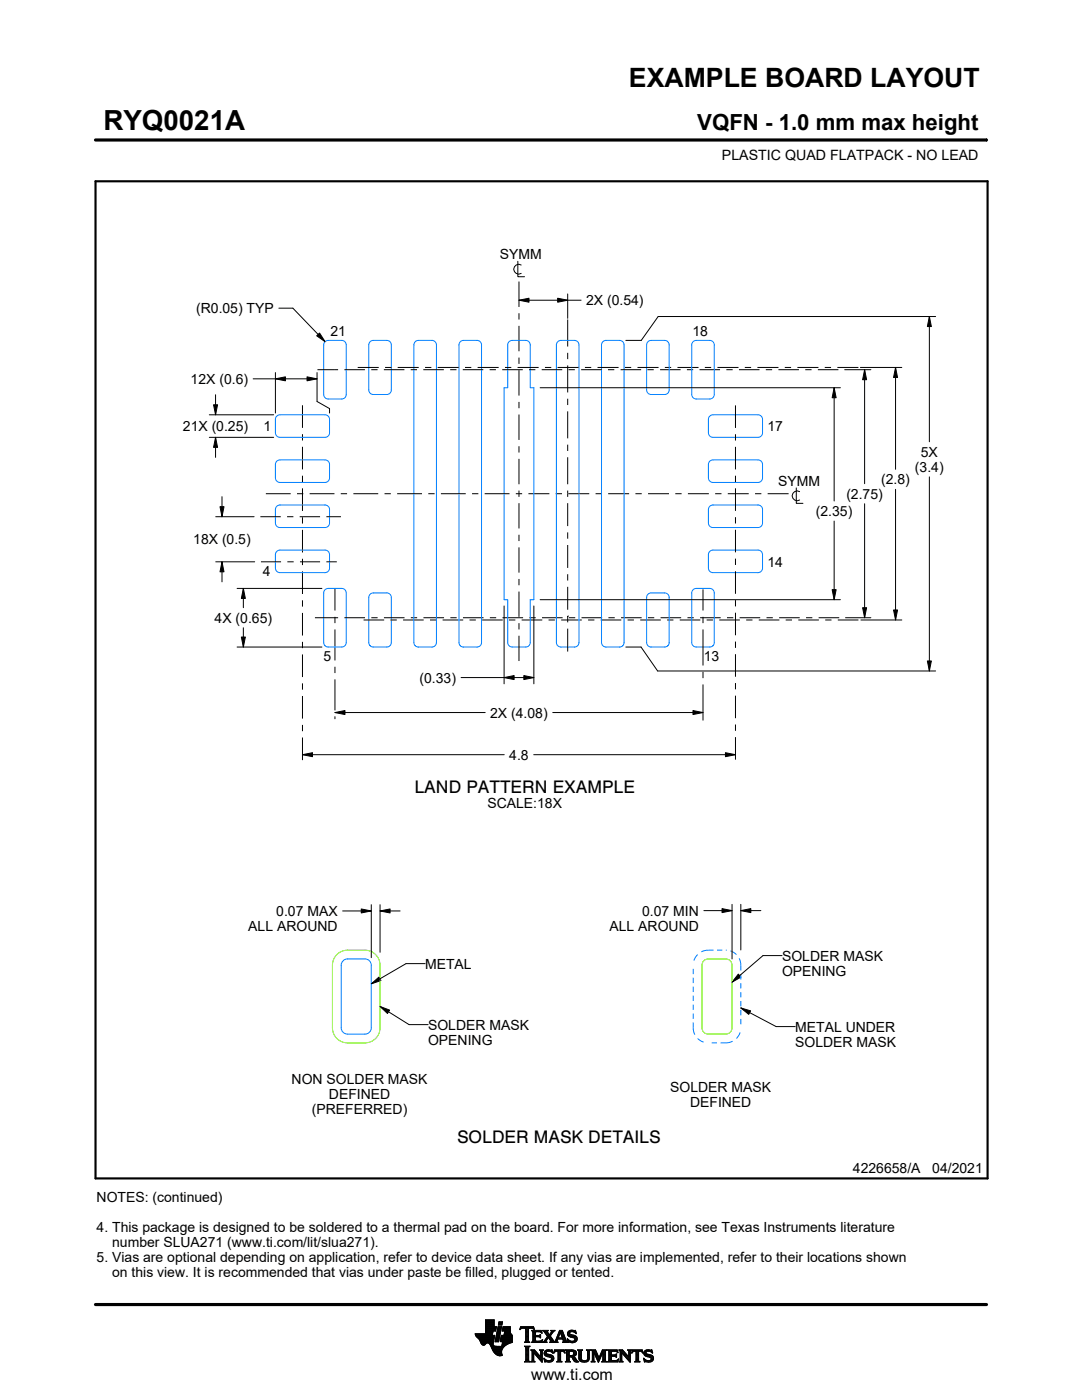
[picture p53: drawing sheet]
<svg xmlns="http://www.w3.org/2000/svg" width="216mm" height="279mm" viewBox="0 0 216 279" stroke-linecap="round" stroke-linejoin="round" font-family="sans-serif">
<defs><g id="words">
<text font-size="5.5" x="20.6" y="26">RYQ0021A</text>
<text font-size="5.3" x="125.5" y="17.4">EXAMPLE BOARD LAYOUT</text>
<text font-size="4.4" x="139.1" y="26">VQFN - 1.0 mm max height</text>
<g font-size="3.5">
<text x="82.7" y="158.2">LAND PATTERN EXAMPLE</text>
<text x="91.2" y="228.1">SOLDER MASK DETAILS</text>
</g>
<text font-size="3.2" x="106" y="275.3">www.ti.com</text>
<g font-size="2.8">
<text x="144.1" y="32">PLASTIC QUAD FLATPACK - NO LEAD</text>
<text x="99.7" y="51.7">SYMM</text>
<text x="39.1" y="62.5">(R0.05) TYP</text>
<text x="117" y="60.9">2X (0.54)</text>
<text x="65.9" y="67">21</text>
<text x="138.2" y="67">18</text>
<text x="38" y="76.6">12X (0.6)</text>
<text x="36.5" y="86">21X (0.25)</text>
<text x="52.6" y="86">1</text>
<text x="153.1" y="86.1">17</text>
<text x="182.6" y="94.2">(3.4)</text>
<text x="183.7" y="91.2">5X</text>
<text x="155.3" y="97">SYMM</text>
<text x="168.9" y="99.5">(2.75)</text>
<text x="175.8" y="96.7">(2.8)</text>
<text x="162.8" y="103">(2.35)</text>
<text x="38.6" y="108.6">18X (0.5)</text>
<text x="153.1" y="113.2">14</text>
<text x="52.5" y="114.9">4</text>
<text x="42.8" y="124.3">4X (0.65)</text>
<text x="64.6" y="132">5</text>
<text x="140.4" y="132">13</text>
<text x="83.7" y="136.2">(0.33)</text>
<text x="97.8" y="143.2">2X (4.08)</text>
<text x="101.6" y="151.6">4.8</text>
<text x="97.3" y="161.4">SCALE:18X</text>
<text x="49.5" y="185.8">ALL AROUND</text>
<text x="55.1" y="182.8">0.07 MAX</text>
<text x="121.6" y="185.7">ALL AROUND</text>
<text x="128.1" y="182.7">0.07 MIN</text>
<text x="156" y="191.7">SOLDER MASK</text>
<text x="84.8" y="193.3">METAL</text>
<text x="156" y="194.7">OPENING</text>
<text x="85.4" y="205.5">SOLDER MASK</text>
<text x="85.4" y="208.5">OPENING</text>
<text x="158.7" y="205.9">METAL UNDER</text>
<text x="158.7" y="208.9">SOLDER MASK</text>
<text x="58.2" y="216.4">NON SOLDER MASK</text>
<text x="65.6" y="219.4">DEFINED</text>
<text x="133.7" y="218">SOLDER MASK</text>
<text x="137.7" y="221">DEFINED</text>
<text x="62.2" y="222.4">(PREFERRED)</text>
<text x="19.3" y="239.9">NOTES: (continued)</text>
<text x="170.2" y="234.2">4226658/A</text>
<text x="186" y="234.2">04/2021</text>
<text x="19.3" y="245.9">4. This package is designed to be soldered to a thermal pad on the board. For more information, see Texas Instruments literature</text>
<text x="19.3" y="251.9">5. Vias are optional depending on application, refer to device data sheet. If any vias are implemented, refer to their locations shown</text>
<text x="22.4" y="248.9">number SLUA271 (www.ti.com/lit/slua271).</text>
<text x="22.4" y="254.9">on this view. It is recommended that vias under paste be filled, plugged or tented.</text>
</g>
</g></defs>
<g fill="none" stroke="#000" stroke-width=".2">
<path d="M19 27.9h177.8M196.8 27.7v.5M103.3 52.1v3.1h1.4M103.6 56.2v5.1M103.6 59.9l2-.4v.8zM103.6 59.9h12.4M104 52.9a.98 .98 0 0 0-1.5 .8 .98 .98 0 0 0 1.5 .9M111.3 59.5l2 .4-2 .4zM113.3 58.7v4.8M43 78.8v4M50.5 75.6h12.8M55 75.6l2-.4v.8z"/>
<path d="M55 74.4v8M55.6 61.5h2.8l6.5 6.7M61.3 75.2l2 .4-2 .4zM63.2 67l.6-.5 1.1 1.7zM63.3 74.4v5.7l2.5 1.4v.9M63.3 73.8h4.2M68.7 73.8h4.1M71.4 73.3h4.2M74.1 73.8h1.2M76.6 73.8h4.1M76.8 73.3h1.3M79.4 73.3h4.2"/>
<path d="M82 73.8h1.2M84.5 73.8h4.1M84.8 73.3h1.3M87.3 73.3h4.2M89.8 73.8h1.3M92.3 73.8h4.1M92.8 73.3h1.2M95.3 73.3h4.2M97.7 73.8h1.3M100.2 73.8h4.1M100.8 73.3h1.2M103.3 73.3h4.2"/>
<path d="M103.6 62.5v1.3M103.6 65v5.1M103.6 71.4v1.2M103.6 73.9v5.1M105.6 73.8h1.2M107.8 77.4h59.9M108.1 73.8h4.1M108.7 73.3h1.3M111.3 73.3h4.2M113.3 63.8v5.4M113.3 70.4v1.3M113.3 72.9v5.4"/>
<path d="M113.3 79.6v1.2M113.4 73.8h1.3M116 73.8h4.1M116.7 73.3h1.3M119.2 73.3h4.2M121.3 73.8h1.3M123.8 73.8h4.1M124.7 73.3h1.2M127.2 73.3h4.2M129.2 73.8h1.2M131.7 73.8h4.1M132.7 73.3h1.2"/>
<path d="M135.2 73.3h4.2M137.1 73.8h1.2M139.6 73.8h4.1M140.6 73.3h1.3M143.2 73.3h4.2M144.9 73.8h1.3M147.5 73.8h4M148.6 73.3h1.3M151.1 73.3h4.2M152.8 73.8h1.3M155.3 73.8h4.1M156.6 73.3h1.3"/>
<path d="M159.1 73.3h4.2M160.7 73.8h1.2M163.2 73.8h4.1M164.6 73.3h1.2M166.4 77.4l.4 2h-.8zM166.4 77.4v22.6M167.1 73.3h4.2M168.5 73.8h5.3M171.7 73.3h8.2M172.5 73.8l.4 2h-.8zM172.5 73.8v22.7M178.7 73.3l.4 2h-.8z"/>
<path d="M178.7 73.3v20.4M185.4 63.2l.4 2h-.8zM185.4 63.2v25M186.7 63.2h-55.4l-3.3 4.7h-3.1M41.8 87.3h12.8M41.8 82.8h12.8M42.6 80.8h.8l-.4 2zM43 87.3l.4 2h-.8zM43 87.3v4M44.3 99.1v4M53 98.5h5M59.3 98.5h1.2"/>
<path d="M60.4 80.9v4.5M60.4 86.7v1.2M60.4 89.2v4.5M60.4 94.9v1.3M60.4 97.5v4.5M61.8 98.5h4.9M68 98.5h1.3M70.5 98.5h5M76.7 98.5h1.3M79.2 98.5h5M85.5 98.5h1.2M88 98.5h4.9"/>
<path d="M94.2 98.5h1.3M96.7 98.5h5M102.9 98.5h1.3M103.6 80.2v1.3M103.6 82.7v5.1M103.6 89.1v1.2M103.6 91.6v5M103.6 97.9v1.3M105.4 98.5h4.2M110.9 98.5h1.2M113.3 82.1v5.4M113.3 88.7v1.3"/>
<path d="M113.3 91.3v5.3M113.3 97.9v1.3M113.4 98.5h4.2M118.8 98.5h1.3M121.4 98.5h4.1M126.8 98.5h1.3M129.3 98.5h4.2M134.7 98.5h1.3M137.3 98.5h4.1M142.7 98.5h1.3M145.2 98.5h4.2M146.8 80.9v4.5"/>
<path d="M146.8 86.7v1.2M146.8 89.2v4.5M146.8 94.9v1.3M146.8 97.5v4.5M150.7 98.5h1.2M153.2 98.5h4.2M158.9 97.4v3.1h1.3M159.6 98.1a.98 .98 0 0 0-1.5 .9 .98 .98 0 0 0 1.5 .8M178.7 97.7v26M185.4 95.2v38.7M43 112.1h7.8M43 103.1h7.7"/>
<path d="M43.9 101.1h.8l-.4 2zM44.3 112.1l.4 2h-.8zM44.3 112.1v4M47.3 117.4h16.9M48.6 117.4l.4 2h-.8zM48.6 117.4v3.9M52 103.1h4M52.1 112.1h4M57.3 103.1h1.2M57.3 112.1h1.3M59.8 103.1h4.1M59.9 112.1h4"/>
<path d="M60.4 103.2v1.3M60.4 105.7v4.6M60.4 111.5v1.3M60.4 114v4.5M60.4 119.8v1.3M65.1 112.1h2.1M65.1 103.1h2.9M66.8 117.4v4.4M103.6 100.4v5.1M103.6 106.7v1.3M103.6 109.2v5.1M103.6 115.5v1.3"/>
<path d="M103.6 118.1v5M107.8 119.7h59.9M113.3 100.4v4.6M113.3 106.2v1.3M113.3 108.8v4.5M113.3 114.6v1.3M113.3 117.1v4.6M140.3 117.6v4.2M146.8 103.2v1.3M146.8 105.7v4.5M146.8 111.5v1.2M146.8 114v4.5"/>
<path d="M146.8 119.8v1.2M166 117.7h.8l-.4 2zM166.4 104v15.7M172.5 100.5v22.8M47.3 129.1h16.9M48.2 127.1h.8l-.4 2zM48.6 125.3v3.8M60.4 122.3v4.5M60.4 128.1v1.3M60.4 130.6v4.5M60.4 136.4v1.2M60.4 138.9v4.5"/>
<path d="M62.8 123.3h4.7M66.8 123.1v1.3M66.8 125.6v6.2M66.8 133.1v1.2M66.8 135.6v6.2M68.7 123.3h4.1M72.5 123.7h4.2M74.1 123.3h1.3M76.6 123.3h4.1M77.9 123.7h1.3M80.4 123.7h4.1M82 123.3h1.2"/>
<path d="M84.5 123.3h4.1M85.8 123.7h1.3M88.3 123.7h4.1M89.9 123.3h1.2M92 135.2h14.5M92.4 123.3h4.1M93.7 123.7h1.2M96.2 123.7h4.1M97.7 123.3h1.3M100.3 123.3h4.1M100.6 135.2l2-.4v.8zM100.6 120.9v15.6"/>
<path d="M101.6 123.7h1.2M103.6 124.4v1.2M103.6 126.9v5M104.1 123.7h4.1M104.5 134.8l2 .4-2 .4zM105.6 123.3h1.3M106.5 120.9v15.6M108.2 123.3h4.1M109.5 123.7h1.2M112 123.7h4.1M113.3 122.9h.1M113.3 122.9v1.3"/>
<path d="M113.3 125.5v4.5M113.5 123.3h1.3M116 123.3h4.1M117.3 123.7h1.3M119.9 123.7h4.1M121.4 123.3h1.3M123.9 123.3h4.1M124.9 129.1h3l3.3 4.8h55.5M125.2 123.7h1.3M127.7 123.7h4.2M129.3 123.3h1.2M131.8 123.3h4.1"/>
<path d="M133.1 123.7h1.3M135.6 123.7h4.1M137.2 123.3h1.2M139.7 123.3h4.1M140.3 123.1v1.3M140.3 125.6v7.2M140.3 134.1v1.2M140.3 136.6v7.2M141 123.7h1.3M143.5 123.7h4.1M145.1 123.3h1.2M146.8 122.3v4.5"/>
<path d="M146.8 128v1.3M146.8 130.6v4.5M146.8 136.3v1.3M146.8 138.8v4.5M147.6 123.3h4.1M148.9 123.7h1.2M151.4 123.7h4.1M152.9 123.3h1.3M155.5 123.3h4.1M156.8 123.7h1.2M159.3 123.7h4.1M160.8 123.3h1.3"/>
<path d="M163.3 123.3h4.2M164.7 123.7h1.2M167.2 123.7h4.1M168.7 123.3h5.1M171.8 123.7h8.1M172.1 121.3h.8l-.4 2zM178.3 121.7h.8l-.4 2zM185 131.9h.8l-.4 2zM60.4 150.6l2-.4v.8zM60.4 144.7v1.2M60.4 147.2v4.5M60.4 150.6h40.2"/>
<path d="M66.8 142.2l2-.4v.8zM66.8 143v.5M66.8 142.2h30M106.5 150.6h40.3M110.3 142.2h30M138.3 141.8l2 .4-2 .4zM144.8 150.2l2 .4-2 .4zM146.8 144.6v1.2M146.8 147.1v4.5M68.4 181.8h5.7M72.1 181.4l2 .4-2 .4zM74.1 196.4l1.5-1.4 .4 .7z"/>
<path d="M74.1 180.6v10.5M75.8 181.8l2-.4v.8zM75.8 180.6v9.4M75.8 181.8h4M84.8 192.3h-3.8l-6.9 4.1M140.4 181.7h5.7M144.1 181.3l2 .4-2 .4zM146.1 180.5v10.9M147.3 194.4l.5 .6-1.7 1zM147.8 181.7l2-.4v.8zM147.8 180.5v9.1M147.8 181.7h4"/>
<path d="M156 190.7h-3.8l-6.1 5.3M75.8 200.9l1.9 .7-.4 .7zM75.8 200.9l5.8 3.6h3.8M147.8 201.2l2 .5-.4 .7zM147.8 201.2l7.1 3.7h3.8M94.8 266.2h3.5M94.8 266.3h3.5M94.9 266.4h3.3M94.9 266.5h3.8l-.2 1.2M94.9 266.5h3.8M95 266.6h3.7M95 266.7h3.7"/>
<path d="M95.1 266.8h3.6M95.2 266.9h3.4M95.3 267h3.3M95.4 267.1h3.2M95.5 267.2h3.1M95.6 267.3h3M95.7 267.4h2.8M95.7 267.5h2.8M95.7 267.5l.4 .7 .3 .3 .3-.1 .5-.4 .4 .1 .8 1.5M95.8 267.6h2.7M95.8 267.7h2.7M95.9 267.8h2.6"/>
<path d="M95.9 267.9h2.5M95.9 268h2.5M96 268h1.1M96 268.1h1M96.1 268.2h.8M96.1 268.3h.7M96.2 268.4h.6M96.3 268.4h.4M96.9 266.1h1.4M96.9 266h1.4M96.9 265.9h1.4M96.9 265.8h1.5"/>
<path d="M96.9 265.7h1.5M96.9 264.7l2.2 .1-.2 .9h-.5l-.2 .8M96.9 265.6h2M96.9 265.5h2M96.9 265.4h2M96.9 265.3h2.1M96.9 265.2h2.1M96.9 265.1h2.1M96.9 265h2.1M96.9 264.9h2.1M96.9 264.8h2.2M96.9 264.6h1.7"/>
<path d="M96.9 264.5h1.7M96.9 264.4h1.7M96.9 264.3h1.7M96.9 264.2h1.7M96.9 264.1h1.7M96.9 264h1.7M96.9 263.9h1.7M96.9 263.8h1.7M96.9 263.7h1.7M96.9 263.6h1.7M96.9 263.5h1.7M96.9 263.4h1.7"/>
<path d="M97.5 268h.9M97.6 268.1h.8M97.7 268.2h.7M97.7 268.3h.7M97.8 268.4h.6M97.9 268.5h.6M97.9 268.6h.7M98 268.7h1.1M98 268.8h2.6M98 268.8h2.5M98.1 268.9h2.3M98.1 269h2.3"/>
<path d="M98.1 269.1h2.2M98.2 269.2h2.1M98.2 269.2h2M98.2 269.3h2M98.3 269.4h1.9M98.3 269.5h1.8M98.4 269.6h1.7M98.4 269.6l.6 .7 .6 .3 .6-.1-.1-.7M98.4 268v.4l.3 .2 2 .1M98.5 269.7h1.6M98.5 267.7l-.1 .3M98.5 269.8h1.6"/>
<path d="M98.6 269.9h1.5M98.6 264.8v-1.4h-1.7v2.8h-2.1l.2 .5 .7 .8M98.6 270h1.5M98.7 270h1.4M98.8 270.1h1.3M98.8 267.7h.7M98.8 267.6h.7M98.8 267.5h.7M98.9 270.2h1.2M98.9 267.4h.7M98.9 267.3h.7M98.9 267.2h.7"/>
<path d="M98.9 267.1h.7M98.9 267h.7M98.9 270.3h1.3M99 266.9h.6M99 266.9h.7M99 266.8h.7M99 266.7h.7M99 266.6h.7M99 266.5h.7M99.1 270.4h1.1M99.1 266.4h.7M99.1 266.3h.7"/>
<path d="M99.1 266.2h.7M99.1 266.1h.7M99.1 266h.7M99.2 265.9h.7M99.2 265.8h.7M99.2 270.4h1M99.2 265.7h.7M99.2 265.6h.7M99.2 265.5h.7M99.3 265.4h.6M99.3 265.4h.7M99.3 265.3h.7"/>
<path d="M99.3 265.2h.7M99.3 265.1h.7M99.3 265h.7M99.4 270.5h.8M99.4 264.9h.7M99.4 264.8h.7M99.4 264.8h.7l-.6 3h-.7zM99.5 264.4h.6M99.5 264.3h.7M99.5 264.2h.7M99.5 264.1h.7M99.5 264h.7"/>
<path d="M99.5 263.9h.7M99.6 263.8h.7M99.6 263.8h.7l-.2 .7h-.7zM99.8 270.6h.1M99.8 267.7h2.4M99.8 267.6h2.4M99.8 267.5h2.4M99.9 267.4h2.3M99.9 267.3h2.3M99.9 267.2h2.3M99.9 267.1h2.3M99.9 267h2.3"/>
<path d="M99.9 266.9h2.3M100 266.9h2.2M100 266.8h2.2M100 266.7h2.2M100 266.6h2.2M100 266.5h2.2M100.1 268.6h.7M100.2 268.5h.7M100.2 268.4h.8M100.2 268.4h.9M100.2 268.3h1M100.2 268.2h1.2"/>
<path d="M100.2 265.6h1.6M100.2 268.1h1.4M100.2 265.5h1.6M100.2 268h1.6M100.3 265.4h1.5M100.3 268h1.7M100.3 267.9h1.9M100.3 265.3h1.5M100.3 267.8h1.9M100.3 265.2h1.5M100.3 265.1h1.5M100.3 265h1.5"/>
<path d="M100.4 264.9h1.4M100.4 264.8h1.4M100.6 266.5l.1-.8h-.5l.2-.9h1.4l.1 1.1 .3 .6v1.4l-1.3 .6M100.6 266.4h1.5M100.6 266.3h1.4M100.6 266.2h1.4M100.6 266.1h1.3M100.7 266h1.2M100.7 265.9h1.2M100.7 265.8h1.1M100.7 265.7h1.1M100.9 268.5l-.6 .6-.2 .7"/>
<path d="M102.2 266.5h-2.2l-.2 1.1 .1 .2h.4l-.2 .9M103.7 265.3h.1M103.8 265.2h.2M103.8 265h2.8M103.8 264.9h2.7M103.9 264.8h2.6M104.7 267.8h1M104.7 271.8h1.1M104.7 268.7h1M104.8 267.7h.7M104.8 271.7h.8M104.9 265.2h.6"/>
<path d="M104.9 268.9h.6M104.9 267.6h.6M104.9 267.5v-2.3l-.7-.1-.4 .3 .1-.6h2.6l.1 .6-.4-.3-.7 .1v2.3M104.9 267.5l-.2 .3M104.9 267.5h.6M104.9 267.4h.6M104.9 267.3h.6M104.9 267.2h.6M104.9 267.1h.6M104.9 267h.6M104.9 266.8h.6M104.9 266.7h.6"/>
<path d="M104.9 266.6h.6M104.9 266.5h.6M104.9 266.4h.6M104.9 266.3h.6M104.9 266.2h.6M104.9 266.1h.6M104.9 265.9h.6M104.9 265.8h.6M104.9 265.7h.6M104.9 265.6h.6M104.9 265.5h.6M104.9 265.4h.6"/>
<path d="M104.9 265.3h.6M104.9 271.5h.6M104.9 269h.6M104.9 271.4h.6M104.9 271.4v-2.4l-.2-.4h1.1l-.3 .4v2.4M104.9 271.4l-.2 .4h1.1l-.3-.4M104.9 271.3h.6M104.9 271.2h.6M104.9 271.1h.6M104.9 271h.6M104.9 270.9h.6M104.9 270.8h.6"/>
<path d="M104.9 270.6h.6M104.9 270.5h.6M104.9 270.4h.6M104.9 270.3h.6M104.9 270.2h.6M104.9 270.1h.6M104.9 270h.6M104.9 269.9h.6M104.9 269.8h.6M104.9 269.6h.6M104.9 269.5h.6M104.9 269.4h.6"/>
<path d="M104.9 269.3h.6M104.9 269.2h.6M104.9 269.1h.6M105.5 267.5l.2 .3M105.9 271.8h.8M105.9 269.4h.8M106.1 269.5h.7M106.1 267.8h2M106.1 271.7h.5M106.2 269.6h.7M106.2 271.5h.3M106.2 265.6h1.8"/>
<path d="M106.2 269.8h.8M106.2 271.4h.3M106.2 269.8l-.3-.4h.8l1.2 1.4M106.2 271.4l-.3 .4h.8l-.2-.4M106.2 271.3h.3M106.2 271.2h.3M106.2 271.1h.3M106.2 271h.3M106.2 270.9h.3M106.2 270.8h.3M106.2 270.6h.3M106.2 270.5h.3"/>
<path d="M106.2 270.4h.3M106.2 270.3h.3M106.2 270.2h.3M106.2 270.1h.3M106.2 270h1M106.2 269.9h.9M106.2 269.8v1.6M106.3 267.7h1.8M106.3 265.7h1.8M106.3 267.6h.6M106.3 265.8h.6M106.3 267.5l-.2 .3"/>
<path d="M106.3 267.5h.5M106.3 267.4h.5M106.3 267.3h.5M106.3 267.2h.5M106.3 267.1h.5M106.3 267h.5M106.3 266.8h.5M106.3 266.7h1.6M106.3 266.6h1.6M106.3 266.5h.5M106.3 266.4h.5M106.3 266.3h.5"/>
<path d="M106.3 266.2h.5M106.3 266.1h.5M106.3 265.9h.5M106.4 265.2h.2M106.5 270h.1M106.5 270v1.4M106.5 265.3h.1M106.6 270.1h.7M106.7 270.2h.7M106.8 270.3h.7M106.8 265.9l.1-.1h.7l.6 .2-.2-.5h-1.9l.2 .3v1.7M106.8 265.9v.6h.8l.3-.2v.7l-.3-.2h-.8l.1 .8h.9l.5-.2"/>
<path d="M106.9 270.4h.7M107 270.5h.7M107.1 270.6h.7M107.2 270.8h1M107.3 270.9h.9M107.4 271h.8M107.5 271.1h.7M107.6 271.2h.6M107.6 266.5h.3M107.7 271.3h.5M107.7 269.4h.7M107.7 266.8h.2"/>
<path d="M107.7 267.6h.5M107.8 266.4h.1M107.8 271.4h.4M107.8 267h.1M107.8 265.8h.3M107.8 269.5h.5M107.9 271.5h.3M107.9 269.6h.3M107.9 269.8h.3M107.9 269.8l-.2-.4h.7l-.2 .4M107.9 270.6h.3M107.9 270.5h.3"/>
<path d="M107.9 270.4h.3M107.9 270.3h.3M107.9 270.2h.3M107.9 270.1h.3M107.9 270h.3M107.9 269.9h.3M107.9 269.8v1M108 271.7h.2M108 265.9h.1M108 267.5h.2M108.1 271.8h.1M108.1 266.1h.1"/>
<path d="M108.2 267.4h.1M108.2 269.8v2.1l-1.7-1.9M108.2 267.8h.9M108.3 267.4l-.2 .5-2-.1M108.3 265.6h1M108.5 267.7h.5M108.5 271.1l.2 .7 .2-.1 .6 .2 .7-.2 .3-.6M108.5 271.1h.1M108.5 265.7h.7M108.5 271.2h.2M108.6 271.3h.2M108.6 270.1l.2 .5 1.1 .3 .1 .3-.1 .3h-.5l-.9-.4"/>
<path d="M108.6 270.1h.4M108.6 270h.4M108.6 270.2h.6M108.6 267.6h.4M108.6 271.4h.4M108.6 269.9h.4M108.6 270.3h1M108.6 265.8h.7M108.6 271.5h.8M108.6 269.8h.5M108.7 271.7h1.5M108.7 270.4h1.3"/>
<path d="M108.7 267.5h.3M108.7 271.8h.1M108.7 265.9h.6M108.7 269.6h1.5M108.8 267.4h.3M108.8 270.5h1.5M108.8 266.1h.6M108.8 269.5h1.4M108.8 267.3h.4M108.9 266.2h.6M108.9 267.2h.4M108.9 266.3h.6"/>
<path d="M108.9 270.6h1.5M109 267.1h.3M109 270l.2 .2 1.1 .3 .2 .6M109 270l.1-.3h.4l.8 .3-.1-.6-.2 .1-.6-.1-.6 .2-.2 .5M109 266.4h1M109.1 271.8h.9M109.1 269.4h.7M109.1 267h.9M109.1 266.5h.8M109.1 267.8l-.1-.1 .4-.8 .5 .8-.2 .1M109.2 266.8h.8M109.2 266.6h.6"/>
<path d="M109.2 266.7h.7M109.2 266.7l-.6 1-.4 .1M109.3 270.8h1.1M109.5 267.1h.6M109.6 267.2h.6M109.7 271.5h.7M109.7 267.3h.6M109.7 267.8h1.6M109.7 266.3h.4M109.7 267.4h.6M109.8 270.9h.7M109.8 266.2h.3"/>
<path d="M109.8 266.6l.9 1.2 1-2.3h.5l.8 2.1 .3 .2M109.8 267.5h.6M109.9 266.1h.3M109.9 269.8h.4M109.9 267.6h.6M109.9 267.7h.7M109.9 271.4h.5M109.9 265.9h.4M110 271h.5M110 265.6h.7M110 265.9l-.4 .5-.4-.6 .2-.3h-1.1l.9 1.2M110 265.9l.1-.2-.2-.2h.8l-.9 1.1"/>
<path d="M110 271.3h.5M110 265.8h.4M110 271.1h.5M110 271.2h.5M110.1 269.4h.1M110.1 265.7h.4M110.1 269.9h.2M110.2 270h.1M110.5 270h.1M110.5 269.9h.2M110.5 269.8h.3M110.6 269.6h2.1"/>
<path d="M110.6 269.5h2M110.6 269.4h2M110.7 267.7h.5M110.8 267.6h.4M110.9 267.5h.3M110.9 267.4h.3M111 267.3h.3M111 267.2h1.8M111 267.1h1.8M111.1 267h.3M111.1 271.8h1M111.1 266.8h.4"/>
<path d="M111.2 266.7h.3M111.2 267.5v.3h.1M111.2 267.5l.1-.2h1l.1 .2M111.2 266.6h.3M111.3 266.5h.3M111.3 271.7h.6M111.3 266.4h.3M111.3 271.5h.6M111.3 269.8h.6M111.4 266.3h.3M111.4 271.4h.5M111.4 270.1h.5"/>
<path d="M111.4 270h.5M111.4 269.9h.5M111.4 270.5h.5M111.4 270.4h.5M111.4 270.3h.5M111.4 270.2h.5M111.4 271.1h.5M111.4 271h.5M111.4 270.9h.5M111.4 270.8h.5M111.4 270.6h.5M111.4 271.4l-.1-1.7h-.4l-.4 .4 .2-.7h1.9l.1 .7-.4-.4h-.4v1.7"/>
<path d="M111.4 271.4l-.3 .4h1l-.2-.4M111.4 271.3h.5M111.4 271.2h.5M111.4 266.2h.3M111.4 266.1h.4M111.5 265.9h.9M111.5 265.8h.8M111.6 265.7h.7M111.6 265.6h.6M111.8 265.9l.4 1.1h-.8zM111.9 266.1h.5M111.9 266.2h.5"/>
<path d="M111.9 266.3h.6M112 266.4h.5M112 266.5h.6M112.1 266.6h.5M112.1 266.7h.6M112.1 266.8h.6M112.2 267h.5M112.2 267.8h1.1M112.3 267.3h.6M112.3 267.4h.6M112.4 267.5h.6M112.4 267.5v.3h-.2"/>
<path d="M112.4 269.8h.3M112.4 267.6h.6M112.4 267.7h.7M112.6 269.9h.1M112.6 270h.2M112.8 271.8h1M112.8 269.4h1.6M113 269.5h1.7M113 271.7h.7M113 269.6h1.9M113 271.5h.6M113 269.8h.6"/>
<path d="M113 271.4h.6M113 269.8l-.2-.4h1.5l.6 .2 .1 .5M113 271.4l-.2 .4h1l-.2-.4M113 271.3h.6M113 271.2h.6M113 271.1h.6M113 271h.6M113 270.9h.6M113 270.8h1.5M113 270.6h1.6M113 270.5h1.8M113 270.4h.6"/>
<path d="M113 270.3h.6M113 270.2h.6M113 270.1h.6M113 270h.6M113 269.9h.6M113 269.8v1.6M113.2 267.3h.2M113.2 267.4h.3M113.2 266.2l.3 .5 1 .3 .2 .3M113.2 266.2h.5M113.2 266.3h.6M113.2 266.1h.5"/>
<path d="M113.3 267.5h.3M113.3 266.4h.9M113.3 265.9h.4M113.3 267.6h.6M113.3 266.5h1.3M113.3 267.7h1.6M113.3 265.8h.5M113.3 267.8h.2M113.4 266.6h1.5M113.4 265.7h1.5M113.5 266.7h1.5M113.5 265.6h1.4"/>
<path d="M113.6 269.9l.1-.2h.5l.3 .4M113.6 269.9v.6M113.7 267.8h1.1M113.8 266.8h1.3M113.8 265.5h.6M114 268h.4M114.1 270.9h.6M114.2 271h.6M114.2 271.1h.7M114.3 271.2h.6M114.3 267h.8M114.3 269.8h.7"/>
<path d="M114.3 270.4h.6M114.4 271.3h.6M114.4 271.3l-.3-.4-.5-.1v.6M114.4 271.3l.4 .5h.7M114.4 270.7l1.1 1.1M114.4 270.7h.1M114.4 271.4h.7M114.4 269.9h.6M114.4 270.3h.6M114.5 267.6h.5M114.5 270.2h.5M114.5 270h.5"/>
<path d="M114.5 265.8h.4M114.5 270.1h.5M114.5 270.1l-.2 .3-.3 .1M114.5 271.5h.7M114.6 271.7h.7M114.6 267.1h.6M114.6 267.5h.5M114.7 267.2h.5M114.7 267.4h.5M114.7 265.9h.3M114.7 267.3h.5M114.7 271.8h.8"/>
<path d="M114.8 266.1h.2M114.9 266.2h.1M114.9 266.2l-.7-.4h-.4l-.1 .2 .1 .3 1.1 .4 .3 .5M114.9 266.2l-.1-.7-.2 .1-.5-.1-.6 .2-.3 .5M115 270.1l-.1 .4-.5 .2M115.2 267.2l-.3 .6-.7 .2-.6-.2-.2 .1-.2-.7 .9 .5 .4-.1 .2-.3M115.3 269.4h.9M115.4 269.5h.7M115.5 269.6h.5M115.5 269.8h.5M115.5 269.8l-.2-.4h.9l-.2 .4M115.5 269.8v1.4l.4 .5 .6 .2 .6-.1 .4-.3 .1-.5"/>
<path d="M115.5 271h.5M115.5 270.9h.5M115.5 270.8h.5M115.5 270.6h.5M115.5 270.5h.5M115.5 270.4h.5M115.5 270.3h.5M115.5 270.2h.5M115.5 270.1h.5M115.5 270h.5M115.5 269.9h.5M115.5 271.1h.5"/>
<path d="M115.5 271.2h.5M115.5 271.3h.6M115.6 271.4h.6M115.7 271.5h.8M115.8 271.7h1.5M116 271l.2 .4 .5 .2 .4-.2 .2-.4M116 269.8v1.2M116 271.8h1.1M116.8 271.5h.6M117 269.4h.8M117.1 271.4h.4M117.2 269.5h.5"/>
<path d="M117.2 271.3h.4M117.2 269.6h.4M117.2 271.2h.4M117.2 271.1h.4M117.3 269.8h.3M117.3 271h.3M117.3 270.9h.3M117.3 270.8h.3M117.3 270.6h.3M117.3 270.5h.3M117.3 270.4h.3M117.3 270.3h.3"/>
<path d="M117.3 270.2h.3M117.3 270.1h.3M117.3 270h.3M117.3 269.9h.3M117.6 269.8l.2-.4h-.8l.2 .3 .1 1.3M117.6 269.8v1.2M118 271.8h.7M118 269.4h.8M118.1 269.5h.8M118.1 271.7h.5M118.2 269.6h.7M118.2 271.5h.3"/>
<path d="M118.2 269.8h.8M118.2 271.4h.3M118.2 269.8l-.2-.4h.8l.7 1.6 .7-1.6h.9l-.3 .4M118.2 271.4l-.2 .4h.7l-.2-.4M118.2 271.3h.3M118.2 271.2h.3M118.2 271.1h.3M118.2 271h.3M118.2 270.9h.3M118.2 270.8h.3M118.2 270.6h.3M118.2 270.5h.3"/>
<path d="M118.2 270.4h.3M118.2 270.3h.3M118.2 270.2h.3M118.2 270.1h.3M118.2 270h.9M118.2 269.9h.8M118.2 269.8v1.6M118.5 271.4v-1.5l.9 2 .9-2v1.5M118.6 270.1h.5M118.6 270.2h.6M118.7 270.3h.5M118.7 270.4h.6"/>
<path d="M118.8 270.5h.5M118.8 270.6h.6M118.9 270.8h.5M118.9 270.9h.6M119 271h.8M119 271.1h.8M119.1 271.2h.6M119.1 271.3h.6M119.2 271.4h.4M119.2 271.5h.4M119.3 271.7h.2M119.3 271.8h.2"/>
<path d="M119.6 270.9h.3M119.6 270.8h.3M119.7 270.6h.3M119.7 270.5h.3M119.8 270.4h.3M119.8 270.3h.3M119.9 270.2h.3M119.9 270.1h.3M120 270h.8M120 269.9h.8M120 269.8h.8M120.1 271.8h1"/>
<path d="M120.1 269.6h.7M120.1 269.5h.8M120.2 269.4h.9M120.2 271.7h.7M120.3 271.5h.5M120.3 271.4h.5M120.3 271.4l-.2 .4h1l-.3-.4M120.3 271.3h.5M120.3 271.2h.5M120.3 271.1h.5M120.3 271h.5M120.3 270.9h.5"/>
<path d="M120.3 270.8h.5M120.3 270.6h.5M120.3 270.5h.5M120.3 270.4h.5M120.3 270.3h.5M120.3 270.2h.5M120.3 270.1h.5M120.8 269.8v1.6M121.2 271.8h2M121.2 269.4h1.9M121.4 269.5h1.8M121.4 271.7h1.9"/>
<path d="M121.5 269.6h1.7M121.5 271.5h1.8M121.5 269.8h.5M121.5 271.4h.5M121.5 269.8l-.3-.4h1.9l.2 .6M121.5 269.9h.5M121.5 269.8v1.6M121.5 270.3h.5M121.5 270.2h.5M121.5 270.1h.5M121.5 270h.5M121.5 270.9h.5"/>
<path d="M121.5 270.8h.5M121.5 270.6h1.5M121.5 270.5h1.5M121.5 270.4h1.5M121.5 271.3h.5M121.5 271.2h.5M121.5 271.1h.5M121.5 271h.5M122.6 270.4l.4-.2v.7l-.2-.2h-.8v.8h.2M122.9 270.8h.1M122.9 270.3h.1M123 269.8h.3"/>
<path d="M123.1 271.4h.3M123.2 269.9h.1M123.3 270h.1M123.3 270l-.4-.3h-.8l-.1 .7M123.3 271.3h.1M123.4 271.2h.1M123.4 271.2l-.3 .3h-.4M123.4 271.2l-.2 .6h-2l.3-.4M123.5 271.8h.8M123.5 269.4h.7M123.6 269.5h.7M123.7 271.7h.5"/>
<path d="M123.7 269.6h.7M123.7 271.5h.4M123.7 269.8h.8M123.7 271.4h.4M123.7 269.8l-.2-.4h.7l1.2 1.4 .1-1M123.7 271.4l-.2 .4h.8l-.2-.4M123.7 271.3h.4M123.7 271.2h.4M123.7 271.1h.4M123.7 271h.4M123.7 270.9h.4M123.7 270.8h.4"/>
<path d="M123.7 270.6h.4M123.7 270.5h.4M123.7 270.4h.4M123.7 270.3h.4M123.7 270.2h.4M123.7 270.1h.4M123.7 270h1M123.7 269.9h.9M123.7 269.8v1.6M124.1 270h.1M124.1 270v1.4M124.2 270.1h.6"/>
<path d="M124.2 270.2h.7M124.3 270.3h.7M124.4 270.4h.7M124.5 270.5h.7M124.6 270.6h.7M124.7 270.8h1.1M124.8 270.9h1M124.9 271h.9M125 271.1h.8M125.1 271.2h.7M125.2 271.3h.6M125.2 269.4h.8"/>
<path d="M125.3 271.4h.5M125.4 269.5h.5M125.4 271.5h.4M125.4 269.6h.4M125.5 269.8h.3M125.5 269.8l-.3-.4h.8l-.2 .4M125.5 269.9h.3M125.5 270.2h.3M125.5 270.1h.3M125.5 270h.3M125.5 270.4h.3M125.5 270.3h.3"/>
<path d="M125.5 270.6h.3M125.5 270.5h.3M125.5 271.7h.3M125.6 271.8h.2M125.8 269.8v2.1l-1.7-1.9M126 270h.1M126.1 269.9h.1M126.1 269.8h.3M126.1 269.6h2.1M126.2 269.5h2M126.2 269.4h2M126.6 271.8h1.1"/>
<path d="M126.9 271.7h.6M126.9 271.5h.5M126.9 269.8h.5M126.9 271.4h.5M126.9 270.1h.5M126.9 270h.5M126.9 269.9h.5M126.9 270.5h.5M126.9 270.4h.5M126.9 270.3h.5M126.9 270.2h.5M126.9 271.1h.5"/>
<path d="M126.9 271h.5M126.9 270.9h.5M126.9 270.8h.5M126.9 270.6h.5M126.9 271.4v-1.7h-.5l-.3 .4 .1-.7h1.9l.2 .7-.4-.4h-.5v1.7M126.9 271.4l-.3 .4h1.1l-.3-.4M126.9 271.3h.5M126.9 271.2h.5M128 269.8h.3M128.1 269.9h.2M128.2 270h.1M128.4 271.1l.2 .7 .2-.1 .6 .2 .7-.2 .3-.6"/>
<path d="M128.4 271.1h.1M128.4 271.2h.2M128.5 271.3h.2M128.5 270.1l.1 .4 .5 .3M128.5 270.1h.4M128.5 270h.4M128.5 270.2h.6M128.5 271.4h.4M128.5 269.9h.4M128.5 270.3h1M128.5 271.5h.8M128.5 269.8h.5"/>
<path d="M128.6 271.7h1.5M128.6 270.4h1.3M128.6 271.8h.1M128.6 269.6h1.5M128.7 270.5h1.5M128.7 269.5h1.4M128.8 270.6h1.5M128.9 270l.2 .2 1.1 .3 .2 .6M128.9 270l.1-.3h.4l.8 .3-.1-.6-.2 .1-.6-.1-.6 .2-.2 .5M128.9 271.8h1M129 269.4h.7M129.1 270.8l.7 .2 .1 .4-.7 .1-.8-.4"/>
<path d="M129.2 270.8h1.1M129.6 271.5h.7M129.6 270.9h.8M129.8 269.8h.4M129.8 271.4h.5M129.9 271h.5M129.9 271.3h.5M129.9 271.1h.5M129.9 271.2h.5M129.9 269.4h.2M130 269.9h.2M130.1 270h.1"/>
</g>
<g fill="#000">
<path d="M103.6 59.9l2-.4v.8zM111.3 59.5l2 .4-2 .4zM55 75.6l2-.4v.8zM61.3 75.2l2 .4-2 .4zM63.2 67l.6-.5 1.1 1.7zM166.4 77.4l.4 2h-.8zM172.5 73.8l.4 2h-.8zM178.7 73.3l.4 2h-.8zM185.4 63.2l.4 2h-.8zM42.6 80.8h.8l-.4 2zM43 87.3l.4 2h-.8zM43.9 101.1h.8l-.4 2z"/>
<path d="M44.3 112.1l.4 2h-.8zM48.6 117.4l.4 2h-.8zM166 117.7h.8l-.4 2zM48.2 127.1h.8l-.4 2zM100.6 135.2l2-.4v.8zM104.5 134.8l2 .4-2 .4zM172.1 121.3h.8l-.4 2zM178.3 121.7h.8l-.4 2zM185 131.9h.8l-.4 2zM60.4 150.6l2-.4v.8zM66.8 142.2l2-.4v.8zM138.3 141.8l2 .4-2 .4z"/>
<path d="M144.8 150.2l2 .4-2 .4zM72.1 181.4l2 .4-2 .4zM74.1 196.4l1.5-1.4 .4 .7zM75.8 181.8l2-.4v.8zM144.1 181.3l2 .4-2 .4zM147.3 194.4l.5 .6-1.7 1zM147.8 181.7l2-.4v.8zM75.8 200.9l1.9 .7-.4 .7zM147.8 201.2l2 .5-.4 .7z"/>
</g>
<path d="M19.1 36.2h178v199h-178z" fill="none" stroke="#000" stroke-width=".43"/>
<path d="M19 27.9h177.8M19 260.3h177.8" fill="none" stroke="#000" stroke-width=".63"/>
<g fill="none" stroke="#0080ff" stroke-width=".2">
<path d="M64.8 68.2l.7-.3h2.7a.9 .9 0 0 1 .9 .9v9.9a.9 .9 0 0 1-.9 .9h-2.7a.9 .9 0 0 1-.9-.9v-9.9zM73.8 68.2l.7-.3h2.7a.9 .9 0 0 1 .9 .9v9a.9 .9 0 0 1-.9 .9h-2.7a.9 .9 0 0 1-.9-.9v-9zM82.8 68.2l.7-.3h2.7a.9 .9 0 0 1 .9 .9v59.4a.9 .9 0 0 1-.9 .9h-2.9l-.5-.2-.2-.7v-59.4zM91.8 68.2l.7-.3h2.7a.9 .9 0 0 1 .9 .9v59.4a.9 .9 0 0 1-.9 .9h-2.9l-.5-.2-.2-.7v-59.4zM101.6 68.2l.6-.3h2.7a.9 .9 0 0 1 .9 .9v8.6h.7v42.3h-.7v8.5a.9 .9 0 0 1-.9 .9h-2.7a.9 .9 0 0 1-.9-.9v-8.5h-.7v-42.3h.7v-8.6zM111.3 68.2l.6-.3h2.7a.9 .9 0 0 1 .9 .9v59.4a.9 .9 0 0 1-.9 .9h-2.7a.9 .9 0 0 1-.9-.9v-59.4zM120.3 68.2l.6-.3h2.7a.9 .9 0 0 1 .9 .9v59.4l-.1 .5-.5 .4h-3a.9 .9 0 0 1-.9-.9v-59.4zM129.3 68.2l.6-.3h2.7a.9 .9 0 0 1 .9 .9v9a.9 .9 0 0 1-.9 .9h-2.7a.9 .9 0 0 1-.9-.9v-9zM138.3 68.2l.6-.3h2.7a.9 .9 0 0 1 .9 .9v9.9a.9 .9 0 0 1-.9 .9h-2.7a.9 .9 0 0 1-.9-.9v-9.9zM55.2 83l.7-.2h9a.9 .9 0 0 1 .9 .9v2.7a.9 .9 0 0 1-.9 .9h-9a.9 .9 0 0 1-.9-.9v-2.7zM55.2 92l.7-.2h9a.9 .9 0 0 1 .9 .9v2.7a.9 .9 0 0 1-.9 .9h-9a.9 .9 0 0 1-.9-.9v-2.7zM141.6 83l.7-.2h9a.9 .9 0 0 1 .9 .9v2.7a.9 .9 0 0 1-.9 .9h-9a.9 .9 0 0 1-.9-.9v-2.7z"/>
<path d="M141.6 92l.7-.2h9a.9 .9 0 0 1 .9 .9v2.7a.9 .9 0 0 1-.9 .9h-9a.9 .9 0 0 1-.9-.9v-2.7zM55.2 101l.7-.2h9a.9 .9 0 0 1 .9 .9v2.7a.9 .9 0 0 1-.9 .9h-9a.9 .9 0 0 1-.9-.9v-2.7zM55.2 110l.7-.2h9a.9 .9 0 0 1 .9 .9v2.7a.9 .9 0 0 1-.9 .9h-9a.9 .9 0 0 1-.9-.9v-2.7zM64.8 117.7l.7-.3h2.7a.9 .9 0 0 1 .9 .9v9.9a.9 .9 0 0 1-.9 .9h-2.9l-.5-.2-.2-.4v-10.2zM73.8 118.6l.7-.3h2.7a.9 .9 0 0 1 .9 .9v9a.9 .9 0 0 1-.9 .9h-2.9l-.5-.2-.2-.4v-9.3zM129.3 118.6l.6-.3h2.7a.9 .9 0 0 1 .9 .9v9.3l-.2 .4-.4 .2h-3a.9 .9 0 0 1-.9-.9v-9zM138.3 117.7l.6-.3h2.7a.9 .9 0 0 1 .9 .9v10.2l-.2 .4-.4 .2h-3a.9 .9 0 0 1-.9-.9v-9.9zM141.6 101l.7-.2h9a.9 .9 0 0 1 .9 .9v2.7a.9 .9 0 0 1-.9 .9h-9a.9 .9 0 0 1-.9-.9v-2.7zM141.6 110l.7-.2h9a.9 .9 0 0 1 .9 .9v2.7a.9 .9 0 0 1-.9 .9h-9a.9 .9 0 0 1-.9-.9v-2.7zM68.6 191.6l.7-.2h3.5a1.25 1.25 0 0 1 1.3 1.2v12.5a1.25 1.25 0 0 1-1.3 1.3h-3.5a1.25 1.25 0 0 1-1.2-1.3v-12.5v-.4zM138.3 193.3v1.1M138.3 195.1v1.1"/>
<path d="M138.3 196.9v1.1M138.3 198.7v1.1M139.2 190.5l-.7 1.2M142.4 189.6l-1.5 .1-.9 .3M143.1 189.6h1M144.8 189.6h.1M145.7 189.8l1.2 .7M147.5 191.3l.3 .9v1.5M147.8 194.4v1.1M147.8 196.2v1.1M147.8 198v1.1M147.8 199.8v1"/>
<path d="M138.3 204.1v1.4l.3 1M138.3 200.5v1.1M138.3 202.3v1M138.6 206.5h.1M139.2 207.2l1.2 .8M141.3 208.1h.1M142 208.1h1.1M146.2 207.8l-1 .3h-1.4M147.7 206.1l-.8 1.1M147.8 201.6v1M147.8 203.3v1.1"/>
</g>
<path d="M67.5 190.3l1.1-.6 4.2-.1a3 3 0 0 1 3 3v12.5a3 3 0 0 1-3 3h-3.5a3 3 0 0 1-3-3v-12.5a2.99 2.99 0 0 1 1.2-2.3zM140.6 191.6l.7-.2h3.5a1.25 1.25 0 0 1 1.3 1.2v12.5a1.25 1.25 0 0 1-1.3 1.3h-3.5a1.25 1.25 0 0 1-1.2-1.3v-12.5v-.4z" fill="none" stroke="#6ef200" stroke-width=".2"/>
<use href="#words"/>
</svg>
